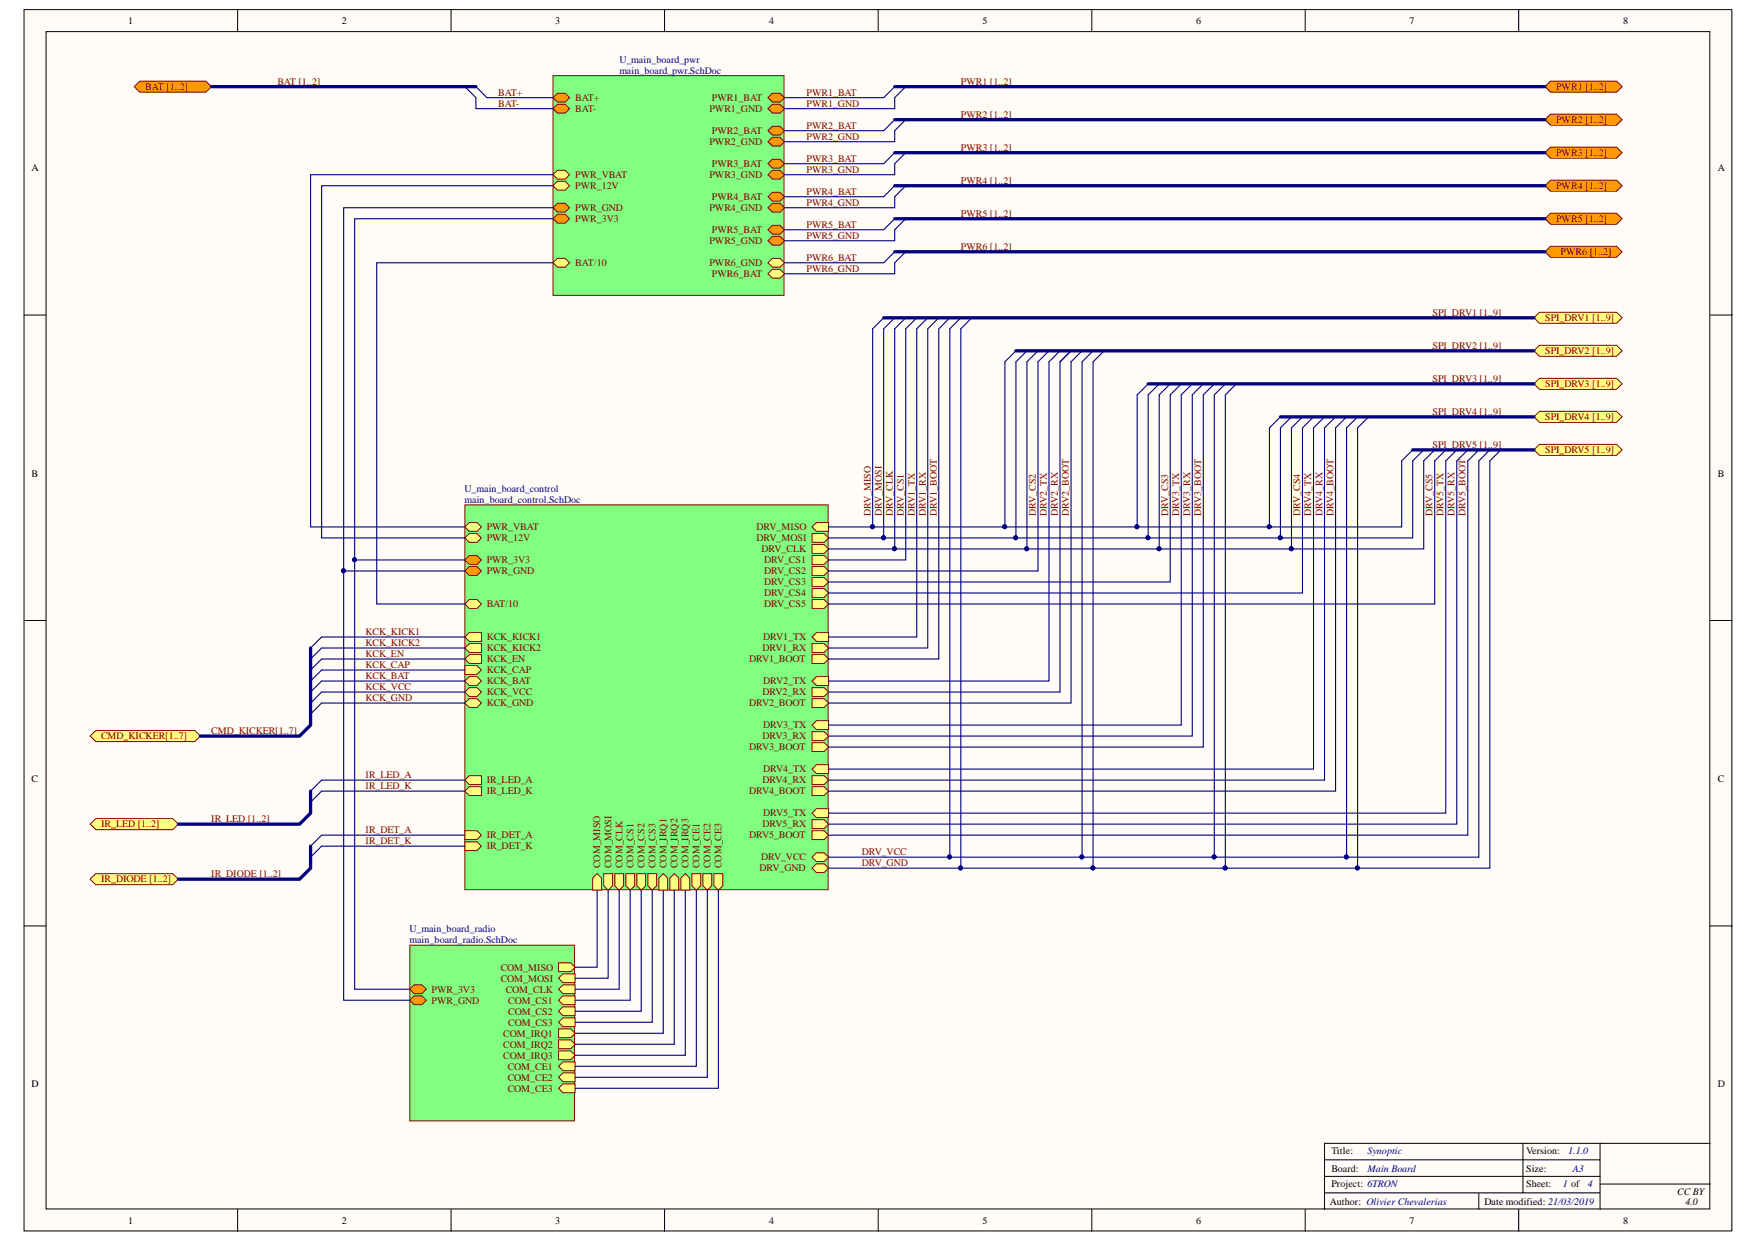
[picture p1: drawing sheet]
<svg xmlns="http://www.w3.org/2000/svg" width="297mm" height="210mm" viewBox="0 0 297 210" stroke-linecap="round" stroke-linejoin="round" font-family="sans-serif">
<defs><g id="words">
<g font-size="1.7">
<text x="21.7" y="4.1">1</text>
<text x="57.8" y="4.1">2</text>
<text x="93.8" y="4.1">3</text>
<text x="129.9" y="4.1">4</text>
<text x="166" y="4.1">5</text>
<text x="202.1" y="4.1">6</text>
<text x="238.1" y="4.1">7</text>
<text x="274.3" y="4.1">8</text>
<text x="5.3" y="28.9">A</text>
<text x="290.3" y="28.9">A</text>
<text x="5.3" y="80.6">B</text>
<text x="290.3" y="80.6">B</text>
<text x="5.3" y="132.2">C</text>
<text x="290.3" y="132.2">C</text>
<text x="5.3" y="183.8">D</text>
<text x="290.3" y="183.8">D</text>
<text x="224.9" y="195.1">Title:</text>
<text x="257.9" y="195.1">Version:</text>
<text x="224.7" y="203.6">Author: Olivier Chevalerias</text>
<text x="224.9" y="198.1">Board:</text>
<text x="224.9" y="200.7">Project: 6TRON</text>
<text x="250.8" y="203.6">Date modified: 21/03/2019</text>
<text x="257.9" y="198.1">Size:</text>
<text x="257.9" y="200.7">Sheet:</text>
<text x="283.4" y="201.9">CC BY</text>
<text x="284.8" y="203.6">4.0</text>
<text x="21.7" y="206.8">1</text>
<text x="57.8" y="206.8">2</text>
<text x="93.8" y="206.8">3</text>
<text x="129.9" y="206.8">4</text>
<text x="166" y="206.8">5</text>
<text x="202.1" y="206.8">6</text>
<text x="238.1" y="206.8">7</text>
<text x="274.3" y="206.8">8</text>
</g>
<g font-size="1.7" fill="#000080">
<text x="104.6" y="10.6">U_main_board_pwr</text>
<text x="104.6" y="12.4">main_board_pwr.SchDoc</text>
<text x="78.5" y="83.1">U_main_board_control</text>
<text x="78.5" y="85">main_board_control.SchDoc</text>
<text x="69.2" y="157.6">U_main_board_radio</text>
<text x="69.2" y="159.4">main_board_radio.SchDoc</text>
<text x="231" y="195.1">Synoptic</text>
<text x="265" y="195.1">1.1.0</text>
<text x="231" y="198.1">Main Board</text>
<text x="264" y="200.7">1 of</text>
<text x="265.7" y="198.1">A3</text>
<text x="268.3" y="200.7">4</text>
</g>
<g font-size="1.7" fill="#800000">
<text x="24.5" y="15.2">BAT [1..2]</text>
<text x="46.9" y="14.3">BAT [1..2]</text>
<text x="84.2" y="16.1">BAT+</text>
<text x="97.2" y="17.1">BAT+</text>
<text x="120.3" y="17.1">PWR1_BAT</text>
<text x="136.3" y="16.1">PWR1_BAT</text>
<text x="162.3" y="14.3">PWR1 [1..2]</text>
<text x="262.9" y="15.2">PWR1 [1..2]</text>
<text x="84.2" y="18">BAT-</text>
<text x="97.2" y="18.9">BAT-</text>
<text x="119.9" y="18.9">PWR1_GND</text>
<text x="120.3" y="22.7">PWR2_BAT</text>
<text x="136.3" y="18">PWR1_GND</text>
<text x="136.3" y="21.7">PWR2_BAT</text>
<text x="136.3" y="23.6">PWR2_GND</text>
<text x="162.3" y="19.9">PWR2 [1..2]</text>
<text x="262.9" y="20.8">PWR2 [1..2]</text>
<text x="119.9" y="24.5">PWR2_GND</text>
<text x="120.3" y="28.2">PWR3_BAT</text>
<text x="136.3" y="27.3">PWR3_BAT</text>
<text x="136.3" y="29.2">PWR3_GND</text>
<text x="162.3" y="25.4">PWR3 [1..2]</text>
<text x="262.9" y="26.4">PWR3 [1..2]</text>
<text x="97.2" y="35.7">PWR_GND</text>
<text x="97.2" y="32">PWR_12V</text>
<text x="97.2" y="30.1">PWR_VBAT</text>
<text x="119.9" y="30.1">PWR3_GND</text>
<text x="119.9" y="35.7">PWR4_GND</text>
<text x="120.3" y="33.8">PWR4_BAT</text>
<text x="136.3" y="32.9">PWR4_BAT</text>
<text x="136.3" y="34.7">PWR4_GND</text>
<text x="162.3" y="31">PWR4 [1..2]</text>
<text x="262.9" y="32">PWR4 [1..2]</text>
<text x="97.2" y="37.5">PWR_3V3</text>
<text x="119.9" y="41.3">PWR5_GND</text>
<text x="120.3" y="39.4">PWR5_BAT</text>
<text x="136.3" y="38.5">PWR5_BAT</text>
<text x="136.3" y="40.3">PWR5_GND</text>
<text x="162.3" y="36.6">PWR5 [1..2]</text>
<text x="262.9" y="37.5">PWR5 [1..2]</text>
<text x="97.2" y="45">BAT/10</text>
<text x="119.9" y="45">PWR6_GND</text>
<text x="120.3" y="46.8">PWR6_BAT</text>
<text x="136.3" y="44">PWR6_BAT</text>
<text x="136.3" y="45.9">PWR6_GND</text>
<text x="162.3" y="42.2">PWR6 [1..2]</text>
<text x="263.7" y="43.1">PWR6 [1..2]</text>
<text x="242" y="53.3">SPI_DRV1 [1..9]</text>
<text x="242" y="58.9">SPI_DRV2 [1..9]</text>
<text x="261.1" y="54.3">SPI_DRV1 [1..9]</text>
<text x="261.1" y="59.8">SPI_DRV2 [1..9]</text>
<text x="242" y="64.5">SPI_DRV3 [1..9]</text>
<text x="261.1" y="65.4">SPI_DRV3 [1..9]</text>
<text x="242" y="70.1">SPI_DRV4 [1..9]</text>
<text x="261.1" y="71">SPI_DRV4 [1..9]</text>
<text x="242" y="75.7">SPI_DRV5 [1..9]</text>
<text x="261.1" y="76.6">SPI_DRV5 [1..9]</text>
<text x="82.2" y="89.6">PWR_VBAT</text>
<text x="127.8" y="89.6">DRV_MISO</text>
<text x="147.1" y="87.2" transform="rotate(-90 147.1 87.2)">DRV_MISO</text>
<text x="149" y="87.2" transform="rotate(-90 149 87.2)">DRV_MOSI</text>
<text x="150.8" y="87.2" transform="rotate(-90 150.8 87.2)">DRV_CLK</text>
<text x="152.7" y="87.2" transform="rotate(-90 152.7 87.2)">DRV_CS1</text>
<text x="154.6" y="87.2" transform="rotate(-90 154.6 87.2)">DRV1_TX</text>
<text x="156.4" y="87.2" transform="rotate(-90 156.4 87.2)">DRV1_RX</text>
<text x="158.3" y="87.2" transform="rotate(-90 158.3 87.2)">DRV1_BOOT</text>
<text x="175" y="87.2" transform="rotate(-90 175 87.2)">DRV_CS2</text>
<text x="176.9" y="87.2" transform="rotate(-90 176.9 87.2)">DRV2_TX</text>
<text x="178.8" y="87.2" transform="rotate(-90 178.8 87.2)">DRV2_RX</text>
<text x="180.6" y="87.2" transform="rotate(-90 180.6 87.2)">DRV2_BOOT</text>
<text x="197.4" y="87.2" transform="rotate(-90 197.4 87.2)">DRV_CS3</text>
<text x="199.2" y="87.2" transform="rotate(-90 199.2 87.2)">DRV3_TX</text>
<text x="201.1" y="87.2" transform="rotate(-90 201.1 87.2)">DRV3_RX</text>
<text x="203" y="87.2" transform="rotate(-90 203 87.2)">DRV3_BOOT</text>
<text x="219.7" y="87.2" transform="rotate(-90 219.7 87.2)">DRV_CS4</text>
<text x="221.6" y="87.2" transform="rotate(-90 221.6 87.2)">DRV4_TX</text>
<text x="223.4" y="87.2" transform="rotate(-90 223.4 87.2)">DRV4_RX</text>
<text x="225.3" y="87.2" transform="rotate(-90 225.3 87.2)">DRV4_BOOT</text>
<text x="242" y="87.2" transform="rotate(-90 242 87.2)">DRV_CS5</text>
<text x="243.9" y="87.2" transform="rotate(-90 243.9 87.2)">DRV5_TX</text>
<text x="245.8" y="87.2" transform="rotate(-90 245.8 87.2)">DRV5_RX</text>
<text x="247.6" y="87.2" transform="rotate(-90 247.6 87.2)">DRV5_BOOT</text>
<text x="82.2" y="95.2">PWR_3V3</text>
<text x="82.2" y="91.5">PWR_12V</text>
<text x="127.8" y="91.5">DRV_MOSI</text>
<text x="128.7" y="93.3">DRV_CLK</text>
<text x="129.1" y="95.2">DRV_CS1</text>
<text x="82.2" y="97">PWR_GND</text>
<text x="129.1" y="97">DRV_CS2</text>
<text x="129.1" y="98.9">DRV_CS3</text>
<text x="129.1" y="100.8">DRV_CS4</text>
<text x="61.8" y="107.3">KCK_KICK1</text>
<text x="82.2" y="102.6">BAT/10</text>
<text x="129.1" y="102.6">DRV_CS5</text>
<text x="61.8" y="109.1">KCK_KICK2</text>
<text x="61.8" y="111">KCK_EN</text>
<text x="61.8" y="112.8">KCK_CAP</text>
<text x="82.2" y="113.8">KCK_CAP</text>
<text x="82.2" y="108.2">KCK_KICK1</text>
<text x="82.2" y="110.1">KCK_KICK2</text>
<text x="82.2" y="111.9">KCK_EN</text>
<text x="126.6" y="111.9">DRV1_BOOT</text>
<text x="128.8" y="110.1">DRV1_RX</text>
<text x="128.9" y="108.2">DRV1_TX</text>
<text x="61.8" y="114.7">KCK_BAT</text>
<text x="61.8" y="118.4">KCK_GND</text>
<text x="61.8" y="116.6">KCK_VCC</text>
<text x="82.2" y="115.6">KCK_BAT</text>
<text x="82.2" y="117.5">KCK_VCC</text>
<text x="82.2" y="119.4">KCK_GND</text>
<text x="126.6" y="119.4">DRV2_BOOT</text>
<text x="128.8" y="117.5">DRV2_RX</text>
<text x="128.9" y="115.6">DRV2_TX</text>
<text x="17.1" y="124.9">CMD_KICKER[1..7]</text>
<text x="35.7" y="124">CMD_KICKER[1..7]</text>
<text x="128.8" y="124.9">DRV3_RX</text>
<text x="128.9" y="123.1">DRV3_TX</text>
<text x="61.8" y="131.4">IR_LED_A</text>
<text x="126.6" y="126.8">DRV3_BOOT</text>
<text x="128.9" y="130.5">DRV4_TX</text>
<text x="61.8" y="133.3">IR_LED_K</text>
<text x="82.2" y="132.4">IR_LED_A</text>
<text x="82.2" y="134.2">IR_LED_K</text>
<text x="126.6" y="134.2">DRV4_BOOT</text>
<text x="128.8" y="132.4">DRV4_RX</text>
<text x="128.9" y="138">DRV5_TX</text>
<text x="17.1" y="139.8">IR_LED [1..2]</text>
<text x="35.7" y="138.9">IR_LED [1..2]</text>
<text x="61.8" y="140.7">IR_DET_A</text>
<text x="61.8" y="142.6">IR_DET_K</text>
<text x="82.2" y="141.7">IR_DET_A</text>
<text x="82.2" y="143.5">IR_DET_K</text>
<text x="126.6" y="141.7">DRV5_BOOT</text>
<text x="128.8" y="139.8">DRV5_RX</text>
<text x="17.1" y="149.1">IR_DIODE [1..2]</text>
<text x="35.7" y="148.2">IR_DIODE [1..2]</text>
<text x="101.4" y="146.7" transform="rotate(-90 101.4 146.7)">COM_MISO</text>
<text x="103.3" y="146.7" transform="rotate(-90 103.3 146.7)">COM_MOSI</text>
<text x="105.2" y="146.7" transform="rotate(-90 105.2 146.7)">COM_CLK</text>
<text x="107" y="146.7" transform="rotate(-90 107 146.7)">COM_CS1</text>
<text x="108.9" y="146.7" transform="rotate(-90 108.9 146.7)">COM_CS2</text>
<text x="110.7" y="146.7" transform="rotate(-90 110.7 146.7)">COM_CS3</text>
<text x="112.6" y="146.7" transform="rotate(-90 112.6 146.7)">COM_IRQ1</text>
<text x="114.5" y="146.7" transform="rotate(-90 114.5 146.7)">COM_IRQ2</text>
<text x="116.3" y="146.7" transform="rotate(-90 116.3 146.7)">COM_IRQ3</text>
<text x="118.2" y="146.7" transform="rotate(-90 118.2 146.7)">COM_CE1</text>
<text x="120" y="146.7" transform="rotate(-90 120 146.7)">COM_CE2</text>
<text x="121.9" y="146.7" transform="rotate(-90 121.9 146.7)">COM_CE3</text>
<text x="128.3" y="147.3">DRV_GND</text>
<text x="128.6" y="145.4">DRV_VCC</text>
<text x="145.6" y="144.5">DRV_VCC</text>
<text x="145.6" y="146.3">DRV_GND</text>
<text x="72.9" y="167.8">PWR_3V3</text>
<text x="84.6" y="165.9">COM_MOSI</text>
<text x="84.6" y="164.1">COM_MISO</text>
<text x="85.4" y="167.8">COM_CLK</text>
<text x="72.9" y="169.7">PWR_GND</text>
<text x="85.9" y="169.7">COM_CS1</text>
<text x="85.9" y="171.5">COM_CS2</text>
<text x="85.9" y="173.4">COM_CS3</text>
<text x="85" y="178.9">COM_IRQ3</text>
<text x="85" y="177.1">COM_IRQ2</text>
<text x="85" y="175.2">COM_IRQ1</text>
<text x="85.8" y="182.7">COM_CE2</text>
<text x="85.8" y="180.8">COM_CE1</text>
<text x="85.8" y="184.5">COM_CE3</text>
</g>
</g></defs>
<g fill="#fffcf8" stroke="#000" stroke-width=".17">
<path d="M4.1 1.6h288.5v206.4h-288.5z"/>
<path d="M7.8 5.3h281.1v199h-281.1z"/>
</g>
<g fill="none" stroke="#000" stroke-width=".17">
<path d="M40.1 1.6v3.7M76.2 1.6v3.7M112.3 1.6v3.7M148.4 1.6v3.7M184.5 1.6v3.7M220.5 1.6v3.7M256.6 1.6v3.7M4.1 53.2h3.7M289 53.2h3.7M4.1 104.9h3.7M289 104.9h3.7M4.1 156.5h3.7"/>
<path d="M289 156.5h3.7M223.8 198.8h46.6M223.8 196h46.6M257.3 193.2v8.4M270.4 193.2h-46.6v11.2M289 193.2h-18.6v11.2M40.1 204.4v3.7M76.2 204.4v3.7M112.3 204.4v3.7M148.4 204.4v3.7M184.5 204.4v3.7M220.5 204.4v3.7"/>
<path d="M223.8 201.6h46.6M249.9 201.6v2.8M256.6 204.4v3.7M270.4 200.1h18.6"/>
</g>
<g fill="#f90" stroke="#800000" stroke-width=".17">
<path d="M22.7 14.6l.9-.9h11.2l.9 .9-.9 1h-11.2z" fill-rule="evenodd"/>
<path d="M261 14.6l1-.9h11.1l1 .9-1 1h-11.1z" fill-rule="evenodd"/>
</g>
<path d="M151.2 14.6l-1.9 1.9M153 14.6l-1.8 1.9" fill="none" stroke="#000080" stroke-width=".19"/>
<path d="M259.2 53.7l.9-.9h13l1 .9-1 .9h-13z" fill-rule="evenodd" fill="#ffff80" stroke="#800000" stroke-width=".17"/>
<path d="M93.4 12.8h39.1v37.1h-39.1z" fill="#80ff80" stroke="#800000" stroke-width=".17"/>
<path d="M129.8 22.1l.7-.8h1.3l.8 .8-.8 .7h-1.3z" fill-rule="evenodd" fill="#f90"/>
<path d="M129.8 22.1l.7-.8h1.3l.8 .8-.8 .7h-1.3z" fill="none" stroke="#800000" stroke-width=".17"/>
<path d="M129.8 23.9l.7-.7h1.3l.8 .7-.8 .8h-1.3z" fill-rule="evenodd" fill="#f90"/>
<path d="M129.8 23.9l.7-.7h1.3l.8 .7-.8 .8h-1.3z" fill="none" stroke="#800000" stroke-width=".17"/>
<path d="M129.8 27.7l.7-.8h1.3l.8 .8-.8 .7h-1.3z" fill-rule="evenodd" fill="#f90"/>
<path d="M129.8 27.7l.7-.8h1.3l.8 .8-.8 .7h-1.3z" fill="none" stroke="#800000" stroke-width=".17"/>
<path d="M129.8 29.5l.7-.7h1.3l.8 .7-.8 .8h-1.3z" fill-rule="evenodd" fill="#f90"/>
<path d="M129.8 29.5l.7-.7h1.3l.8 .7-.8 .8h-1.3z" fill="none" stroke="#800000" stroke-width=".17"/>
<path d="M129.8 33.2l.7-.7h1.3l.8 .7-.8 .8h-1.3z" fill-rule="evenodd" fill="#f90"/>
<path d="M129.8 33.2l.7-.7h1.3l.8 .7-.8 .8h-1.3z" fill="none" stroke="#800000" stroke-width=".17"/>
<path d="M129.8 35.1l.7-.7h1.3l.8 .7-.8 .8h-1.3z" fill-rule="evenodd" fill="#f90"/>
<path d="M129.8 35.1l.7-.7h1.3l.8 .7-.8 .8h-1.3z" fill="none" stroke="#800000" stroke-width=".17"/>
<path d="M129.8 16.5l.7-.7h1.3l.8 .7-.8 .8h-1.3z" fill-rule="evenodd" fill="#f90"/>
<path d="M129.8 16.5l.7-.7h1.3l.8 .7-.8 .8h-1.3z" fill="none" stroke="#800000" stroke-width=".17"/>
<path d="M129.8 18.4l.7-.8h1.3l.8 .8-.8 .7h-1.3z" fill-rule="evenodd" fill="#f90"/>
<path d="M129.8 18.4l.7-.8h1.3l.8 .8-.8 .7h-1.3z" fill="none" stroke="#800000" stroke-width=".17"/>
<path d="M93.4 16.5l.8-.7h1.3l.7 .7-.7 .8h-1.3z" fill-rule="evenodd" fill="#f90"/>
<path d="M93.4 16.5l.8-.7h1.3l.7 .7-.7 .8h-1.3z" fill="none" stroke="#800000" stroke-width=".17"/>
<path d="M93.4 18.4l.8-.8h1.3l.7 .8-.7 .7h-1.3z" fill-rule="evenodd" fill="#f90"/>
<path d="M93.4 18.4l.8-.8h1.3l.7 .8-.7 .7h-1.3z" fill="none" stroke="#800000" stroke-width=".17"/>
<path d="M129.8 38.8l.7-.7h1.3l.8 .7-.8 .8h-1.3z" fill-rule="evenodd" fill="#f90"/>
<path d="M129.8 38.8l.7-.7h1.3l.8 .7-.8 .8h-1.3z" fill="none" stroke="#800000" stroke-width=".17"/>
<path d="M129.8 40.7l.7-.8h1.3l.8 .8-.8 .7h-1.3z" fill-rule="evenodd" fill="#f90"/>
<path d="M129.8 40.7l.7-.8h1.3l.8 .8-.8 .7h-1.3z" fill="none" stroke="#800000" stroke-width=".17"/>
<path d="M93.4 35.1l.8-.7h1.3l.7 .7-.7 .8h-1.3z" fill-rule="evenodd" fill="#f90"/>
<path d="M93.4 35.1l.8-.7h1.3l.7 .7-.7 .8h-1.3z" fill="none" stroke="#800000" stroke-width=".17"/>
<path d="M93.4 37l.8-.8h1.3l.7 .8-.7 .7h-1.3z" fill-rule="evenodd" fill="#f90"/>
<path d="M93.4 37l.8-.8h1.3l.7 .8-.7 .7h-1.3z" fill="none" stroke="#800000" stroke-width=".17"/>
<path d="M129.8 46.3l.7-.8h1.3l.8 .8-.8 .7h-1.3z" fill-rule="evenodd" fill="#ffff80"/>
<path d="M129.8 46.3l.7-.8h1.3l.8 .8-.8 .7h-1.3z" fill="none" stroke="#800000" stroke-width=".17"/>
<path d="M129.8 44.4l.7-.7h1.3l.8 .7-.8 .8h-1.3z" fill-rule="evenodd" fill="#ffff80"/>
<path d="M129.8 44.4l.7-.7h1.3l.8 .7-.8 .8h-1.3z" fill="none" stroke="#800000" stroke-width=".17"/>
<path d="M93.4 31.4l.8-.8h1.3l.7 .8-.7 .7h-1.3z" fill-rule="evenodd" fill="#ffff80"/>
<path d="M93.4 31.4l.8-.8h1.3l.7 .8-.7 .7h-1.3z" fill="none" stroke="#800000" stroke-width=".17"/>
<path d="M93.4 29.5l.8-.7h1.3l.7 .7-.7 .8h-1.3z" fill-rule="evenodd" fill="#ffff80"/>
<path d="M93.4 29.5l.8-.7h1.3l.7 .7-.7 .8h-1.3z" fill="none" stroke="#800000" stroke-width=".17"/>
<path d="M93.4 44.4l.8-.7h1.3l.7 .7-.7 .8h-1.3z" fill-rule="evenodd" fill="#ffff80"/>
<path d="M93.4 44.4l.8-.7h1.3l.7 .7-.7 .8h-1.3z" fill="none" stroke="#800000" stroke-width=".17"/>
<path d="M261 20.2l1-.9h11.1l1 .9-1 1h-11.1z" fill-rule="evenodd" fill="#f90" stroke="#800000" stroke-width=".17"/>
<path d="M151.2 20.2l-1.9 1.9M153 20.2l-1.8 1.9" fill="none" stroke="#000080" stroke-width=".19"/>
<path d="M261 25.8l1-.9h11.1l1 .9-1 .9h-11.1z" fill-rule="evenodd" fill="#f90" stroke="#800000" stroke-width=".17"/>
<path d="M151.2 25.8l-1.9 1.9M153 25.8l-1.8 1.9" fill="none" stroke="#000080" stroke-width=".19"/>
<path d="M261 31.4l1-.9h11.1l1 .9-1 .9h-11.1z" fill-rule="evenodd" fill="#f90" stroke="#800000" stroke-width=".17"/>
<path d="M151.2 31.4l-1.9 1.8M153 31.4l-1.8 1.8" fill="none" stroke="#000080" stroke-width=".19"/>
<path d="M261 37l1-1h11.1l1 1-1 .9h-11.1z" fill-rule="evenodd" fill="#f90" stroke="#800000" stroke-width=".17"/>
<path d="M78.5 14.6l1.9 1.9M80.4 14.6l1.9 1.9M151.2 37l-1.9 1.8M153 37l-1.8 1.8" fill="none" stroke="#000080" stroke-width=".19"/>
<path d="M78.5 85.3h61.4v65.1h-61.4z" fill="#80ff80" stroke="#800000" stroke-width=".17"/>
<path d="M137.2 90.2h2.1l.7 .7-.7 .8h-2.1z" fill-rule="evenodd" fill="#ffff80"/>
<path d="M137.2 90.2h2.1l.7 .7-.7 .8h-2.1z" fill="none" stroke="#800000" stroke-width=".17"/>
<path d="M137.2 89.1l.8-.8h2v1.5h-2z" fill-rule="evenodd" fill="#ffff80"/>
<path d="M137.2 89.1l.8-.8h2v1.5h-2z" fill="none" stroke="#800000" stroke-width=".17"/>
<path d="M137.2 92h2.1l.7 .8-.7 .7h-2.1z" fill-rule="evenodd" fill="#ffff80"/>
<path d="M137.2 92h2.1l.7 .8-.7 .7h-2.1z" fill="none" stroke="#800000" stroke-width=".17"/>
<path d="M137.2 93.9h2.1l.7 .7-.7 .8h-2.1z" fill-rule="evenodd" fill="#ffff80"/>
<path d="M137.2 93.9h2.1l.7 .7-.7 .8h-2.1z" fill="none" stroke="#800000" stroke-width=".17"/>
<path d="M78.5 96.5l.8-.7h1.3l.7 .7-.7 .7h-1.3z" fill-rule="evenodd" fill="#f90"/>
<path d="M78.5 96.5l.8-.7h1.3l.7 .7-.7 .7h-1.3z" fill="none" stroke="#800000" stroke-width=".17"/>
<path d="M78.5 94.6l.8-.7h1.3l.7 .7-.7 .8h-1.3z" fill-rule="evenodd" fill="#f90"/>
<path d="M78.5 94.6l.8-.7h1.3l.7 .7-.7 .8h-1.3z" fill="none" stroke="#800000" stroke-width=".17"/>
<path d="M78.5 131.8l.8-.7h2v1.5h-2z" fill-rule="evenodd" fill="#ffff80"/>
<path d="M78.5 131.8l.8-.7h2v1.5h-2z" fill="none" stroke="#800000" stroke-width=".17"/>
<path d="M78.5 133.7l.8-.7h2v1.4h-2z" fill-rule="evenodd" fill="#ffff80"/>
<path d="M78.5 133.7l.8-.7h2v1.4h-2z" fill="none" stroke="#800000" stroke-width=".17"/>
<path d="M78.5 140.4h2.1l.7 .7-.7 .8h-2.1z" fill-rule="evenodd" fill="#ffff80"/>
<path d="M78.5 140.4h2.1l.7 .7-.7 .8h-2.1z" fill="none" stroke="#800000" stroke-width=".17"/>
<path d="M78.5 142.3h2.1l.7 .7-.7 .7h-2.1z" fill-rule="evenodd" fill="#ffff80"/>
<path d="M78.5 142.3h2.1l.7 .7-.7 .7h-2.1z" fill="none" stroke="#800000" stroke-width=".17"/>
<path d="M78.5 112.5h2.1l.7 .7-.7 .8h-2.1z" fill-rule="evenodd" fill="#ffff80"/>
<path d="M78.5 112.5h2.1l.7 .7-.7 .8h-2.1z" fill="none" stroke="#800000" stroke-width=".17"/>
<path d="M78.5 107.7l.8-.8h2v1.5h-2z" fill-rule="evenodd" fill="#ffff80"/>
<path d="M78.5 107.7l.8-.8h2v1.5h-2z" fill="none" stroke="#800000" stroke-width=".17"/>
<path d="M78.5 109.5l.8-.7h2v1.5h-2z" fill-rule="evenodd" fill="#ffff80"/>
<path d="M78.5 109.5l.8-.7h2v1.5h-2z" fill="none" stroke="#800000" stroke-width=".17"/>
<path d="M78.5 111.4l.8-.8h2v1.5h-2z" fill-rule="evenodd" fill="#ffff80"/>
<path d="M78.5 111.4l.8-.8h2v1.5h-2z" fill="none" stroke="#800000" stroke-width=".17"/>
<path d="M137.2 108.8h2.1l.7 .7-.7 .8h-2.1z" fill-rule="evenodd" fill="#ffff80"/>
<path d="M137.2 108.8h2.1l.7 .7-.7 .8h-2.1z" fill="none" stroke="#800000" stroke-width=".17"/>
<path d="M137.2 107.7l.8-.8h2v1.5h-2z" fill-rule="evenodd" fill="#ffff80"/>
<path d="M137.2 107.7l.8-.8h2v1.5h-2z" fill="none" stroke="#800000" stroke-width=".17"/>
<path d="M137.2 110.6h2.1l.7 .8-.7 .7h-2.1z" fill-rule="evenodd" fill="#ffff80"/>
<path d="M137.2 110.6h2.1l.7 .8-.7 .7h-2.1z" fill="none" stroke="#800000" stroke-width=".17"/>
<path d="M137.2 116.2h2.1l.7 .8-.7 .7h-2.1z" fill-rule="evenodd" fill="#ffff80"/>
<path d="M137.2 116.2h2.1l.7 .8-.7 .7h-2.1z" fill="none" stroke="#800000" stroke-width=".17"/>
<path d="M137.2 115.1l.8-.7h2v1.4h-2z" fill-rule="evenodd" fill="#ffff80"/>
<path d="M137.2 115.1l.8-.7h2v1.4h-2z" fill="none" stroke="#800000" stroke-width=".17"/>
<path d="M137.2 118.1h2.1l.7 .7-.7 .8h-2.1z" fill-rule="evenodd" fill="#ffff80"/>
<path d="M137.2 118.1h2.1l.7 .7-.7 .8h-2.1z" fill="none" stroke="#800000" stroke-width=".17"/>
<path d="M137.2 123.7h2.1l.7 .7-.7 .7h-2.1z" fill-rule="evenodd" fill="#ffff80"/>
<path d="M137.2 123.7h2.1l.7 .7-.7 .7h-2.1z" fill="none" stroke="#800000" stroke-width=".17"/>
<path d="M137.2 122.5l.8-.7h2v1.5h-2z" fill-rule="evenodd" fill="#ffff80"/>
<path d="M137.2 122.5l.8-.7h2v1.5h-2z" fill="none" stroke="#800000" stroke-width=".17"/>
<path d="M137.2 125.5h2.1l.7 .8-.7 .7h-2.1z" fill-rule="evenodd" fill="#ffff80"/>
<path d="M137.2 125.5h2.1l.7 .8-.7 .7h-2.1z" fill="none" stroke="#800000" stroke-width=".17"/>
<path d="M137.2 131.1h2.1l.7 .7-.7 .8h-2.1z" fill-rule="evenodd" fill="#ffff80"/>
<path d="M137.2 131.1h2.1l.7 .7-.7 .8h-2.1z" fill="none" stroke="#800000" stroke-width=".17"/>
<path d="M137.2 130l.8-.8h2v1.5h-2z" fill-rule="evenodd" fill="#ffff80"/>
<path d="M137.2 130l.8-.8h2v1.5h-2z" fill="none" stroke="#800000" stroke-width=".17"/>
<path d="M137.2 133h2.1l.7 .7-.7 .7h-2.1z" fill-rule="evenodd" fill="#ffff80"/>
<path d="M137.2 133h2.1l.7 .7-.7 .7h-2.1z" fill="none" stroke="#800000" stroke-width=".17"/>
<path d="M137.2 138.5h2.1l.7 .8-.7 .7h-2.1z" fill-rule="evenodd" fill="#ffff80"/>
<path d="M137.2 138.5h2.1l.7 .8-.7 .7h-2.1z" fill="none" stroke="#800000" stroke-width=".17"/>
<path d="M137.2 137.4l.8-.7h2v1.5h-2z" fill-rule="evenodd" fill="#ffff80"/>
<path d="M137.2 137.4l.8-.7h2v1.5h-2z" fill="none" stroke="#800000" stroke-width=".17"/>
<path d="M137.2 140.4h2.1l.7 .7-.7 .8h-2.1z" fill-rule="evenodd" fill="#ffff80"/>
<path d="M137.2 140.4h2.1l.7 .7-.7 .8h-2.1z" fill="none" stroke="#800000" stroke-width=".17"/>
<path d="M100.1 148.4l.8-.7 .7 .7v2h-1.5z" fill-rule="evenodd" fill="#ffff80"/>
<path d="M100.1 148.4l.8-.7 .7 .7v2h-1.5z" fill="none" stroke="#800000" stroke-width=".17"/>
<path d="M137.2 95.8h2.1l.7 .7-.7 .7h-2.1z" fill-rule="evenodd" fill="#ffff80"/>
<path d="M137.2 95.8h2.1l.7 .7-.7 .7h-2.1z" fill="none" stroke="#800000" stroke-width=".17"/>
<path d="M137.2 97.6h2.1l.7 .8-.7 .7h-2.1z" fill-rule="evenodd" fill="#ffff80"/>
<path d="M137.2 97.6h2.1l.7 .8-.7 .7h-2.1z" fill="none" stroke="#800000" stroke-width=".17"/>
<path d="M137.2 99.5h2.1l.7 .7-.7 .8h-2.1z" fill-rule="evenodd" fill="#ffff80"/>
<path d="M137.2 99.5h2.1l.7 .7-.7 .8h-2.1z" fill="none" stroke="#800000" stroke-width=".17"/>
<path d="M137.2 101.3h2.1l.7 .8-.7 .7h-2.1z" fill-rule="evenodd" fill="#ffff80"/>
<path d="M137.2 101.3h2.1l.7 .8-.7 .7h-2.1z" fill="none" stroke="#800000" stroke-width=".17"/>
<path d="M102 147.7h1.5v2l-.7 .7-.8-.7z" fill-rule="evenodd" fill="#ffff80"/>
<path d="M102 147.7h1.5v2l-.7 .7-.8-.7z" fill="none" stroke="#800000" stroke-width=".17"/>
<path d="M103.9 147.7h1.5v2l-.8 .7-.7-.7z" fill-rule="evenodd" fill="#ffff80"/>
<path d="M103.9 147.7h1.5v2l-.8 .7-.7-.7z" fill="none" stroke="#800000" stroke-width=".17"/>
<path d="M105.7 147.7h1.5v2l-.7 .7-.8-.7z" fill-rule="evenodd" fill="#ffff80"/>
<path d="M105.7 147.7h1.5v2l-.7 .7-.8-.7z" fill="none" stroke="#800000" stroke-width=".17"/>
<path d="M107.6 147.7h1.5v2l-.8 .7-.7-.7z" fill-rule="evenodd" fill="#ffff80"/>
<path d="M107.6 147.7h1.5v2l-.8 .7-.7-.7z" fill="none" stroke="#800000" stroke-width=".17"/>
<path d="M109.5 147.7h1.4v2l-.7 .7-.7-.7z" fill-rule="evenodd" fill="#ffff80"/>
<path d="M109.5 147.7h1.4v2l-.7 .7-.7-.7z" fill="none" stroke="#800000" stroke-width=".17"/>
<path d="M120.6 147.7h1.5v2l-.7 .7-.8-.7z" fill-rule="evenodd" fill="#ffff80"/>
<path d="M120.6 147.7h1.5v2l-.7 .7-.8-.7z" fill="none" stroke="#800000" stroke-width=".17"/>
<path d="M118.8 147.7h1.5v2l-.8 .7-.7-.7z" fill-rule="evenodd" fill="#ffff80"/>
<path d="M118.8 147.7h1.5v2l-.8 .7-.7-.7z" fill="none" stroke="#800000" stroke-width=".17"/>
<path d="M113.2 148.4l.7-.7 .8 .7v2h-1.5z" fill-rule="evenodd" fill="#ffff80"/>
<path d="M113.2 148.4l.7-.7 .8 .7v2h-1.5z" fill="none" stroke="#800000" stroke-width=".17"/>
<path d="M111.3 148.4l.8-.7 .7 .7v2h-1.5z" fill-rule="evenodd" fill="#ffff80"/>
<path d="M111.3 148.4l.8-.7 .7 .7v2h-1.5z" fill="none" stroke="#800000" stroke-width=".17"/>
<path d="M115 148.4l.8-.7 .7 .7v2h-1.5z" fill-rule="evenodd" fill="#ffff80"/>
<path d="M115 148.4l.8-.7 .7 .7v2h-1.5z" fill="none" stroke="#800000" stroke-width=".17"/>
<path d="M116.9 147.7h1.5v2l-.7 .7-.8-.7z" fill-rule="evenodd" fill="#ffff80"/>
<path d="M116.9 147.7h1.5v2l-.7 .7-.8-.7z" fill="none" stroke="#800000" stroke-width=".17"/>
<path d="M78.5 89.1l.8-.8h1.3l.7 .8-.7 .7h-1.3z" fill-rule="evenodd" fill="#ffff80"/>
<path d="M78.5 89.1l.8-.8h1.3l.7 .8-.7 .7h-1.3z" fill="none" stroke="#800000" stroke-width=".17"/>
<path d="M78.5 90.9l.8-.7h1.3l.7 .7-.7 .8h-1.3z" fill-rule="evenodd" fill="#ffff80"/>
<path d="M78.5 90.9l.8-.7h1.3l.7 .7-.7 .8h-1.3z" fill="none" stroke="#800000" stroke-width=".17"/>
<path d="M78.5 115.1l.8-.7h1.3l.7 .7-.7 .7h-1.3z" fill-rule="evenodd" fill="#ffff80"/>
<path d="M78.5 115.1l.8-.7h1.3l.7 .7-.7 .7h-1.3z" fill="none" stroke="#800000" stroke-width=".17"/>
<path d="M78.5 117l.8-.8h1.3l.7 .8-.7 .7h-1.3z" fill-rule="evenodd" fill="#ffff80"/>
<path d="M78.5 117l.8-.8h1.3l.7 .8-.7 .7h-1.3z" fill="none" stroke="#800000" stroke-width=".17"/>
<path d="M78.5 118.8l.8-.7h1.3l.7 .7-.7 .8h-1.3z" fill-rule="evenodd" fill="#ffff80"/>
<path d="M78.5 118.8l.8-.7h1.3l.7 .7-.7 .8h-1.3z" fill="none" stroke="#800000" stroke-width=".17"/>
<path d="M137.2 144.9l.8-.8h1.3l.7 .8-.7 .7h-1.3z" fill-rule="evenodd" fill="#ffff80"/>
<path d="M137.2 144.9l.8-.8h1.3l.7 .8-.7 .7h-1.3z" fill="none" stroke="#800000" stroke-width=".17"/>
<path d="M137.2 146.7l.8-.7h1.3l.7 .7-.7 .8h-1.3z" fill-rule="evenodd" fill="#ffff80"/>
<path d="M137.2 146.7l.8-.7h1.3l.7 .7-.7 .8h-1.3z" fill="none" stroke="#800000" stroke-width=".17"/>
<path d="M78.5 102.1l.8-.8h1.3l.7 .8-.7 .7h-1.3z" fill-rule="evenodd" fill="#ffff80"/>
<path d="M78.5 102.1l.8-.8h1.3l.7 .8-.7 .7h-1.3z" fill="none" stroke="#800000" stroke-width=".17"/>
<g fill="#ffff80" stroke="#800000" stroke-width=".17">
<path d="M259.2 59.3l.9-.9h13l1 .9-1 .9h-13z" fill-rule="evenodd"/>
<path d="M259.2 64.9l.9-1h13l1 1-1 .9h-13z" fill-rule="evenodd"/>
<path d="M259.2 70.5l.9-1h13l1 1-1 .9h-13z" fill-rule="evenodd"/>
<path d="M259.2 76l.9-.9h13l1 .9-1 1h-13z" fill-rule="evenodd"/>
</g>
<g fill="none" stroke="#000080" stroke-width=".19">
<path d="M149.3 53.7l-1.9 1.9M151.2 53.7l-1.9 1.9M153 53.7l-1.8 1.9M154.9 53.7l-1.9 1.9M156.8 53.7l-1.9 1.9M158.6 53.7l-1.8 1.9M160.5 53.7l-1.9 1.9M171.7 59.3l-1.9 1.9M175.4 59.3l-1.9 1.9M177.2 59.3l-1.8 1.9M179.1 59.3l-1.9 1.9M181 59.3l-1.9 1.9"/>
<path d="M182.8 59.3l-1.8 1.9M194 64.9l-1.9 1.8M195.9 64.9l-1.9 1.8M197.7 64.9l-1.8 1.8M199.6 64.9l-1.9 1.8M201.5 64.9l-1.9 1.8M203.3 64.9l-1.8 1.8M205.2 64.9l-1.9 1.8M216.3 70.5l-1.8 1.8M218.2 70.5l-1.9 1.8M220.1 70.5l-1.9 1.8M221.9 70.5l-1.8 1.8"/>
<path d="M223.8 70.5l-1.9 1.8M225.7 70.5l-1.9 1.8M227.5 70.5l-1.8 1.8M238.7 76l-1.9 1.9M240.6 76l-1.9 1.9M242.4 76l-1.8 1.9M244.3 76l-1.9 1.9M246.1 76l-1.8 1.9M248 76l-1.9 1.9M249.9 76l-1.9 1.9M54.3 107.7l-1.8 1.8M54.3 109.5l-1.8 1.9"/>
<path d="M54.3 111.4l-1.8 1.8M54.3 113.2l-1.8 1.9"/>
</g>
<g fill="#ffff80" stroke="#800000" stroke-width=".17">
<path d="M15.2 139.3l1-.9h13l.9 .9-.9 .9h-13z" fill-rule="evenodd"/>
<path d="M15.2 148.6l1-.9h13l.9 .9-.9 .9h-13z" fill-rule="evenodd"/>
</g>
<path d="M54.3 131.8l-1.8 1.9M54.3 141.1l-1.8 1.9M54.3 143l-1.8 1.9" fill="none" stroke="#000080" stroke-width=".19"/>
<path d="M69.2 159.7h27.9v29.7h-27.9z" fill="#80ff80" stroke="#800000" stroke-width=".17"/>
<path d="M94.4 165.3l.7-.7h2.1v1.5h-2.1z" fill-rule="evenodd" fill="#ffff80"/>
<path d="M94.4 165.3l.7-.7h2.1v1.5h-2.1z" fill="none" stroke="#800000" stroke-width=".17"/>
<path d="M94.4 162.7h2l.8 .8-.8 .7h-2z" fill-rule="evenodd" fill="#ffff80"/>
<path d="M94.4 162.7h2l.8 .8-.8 .7h-2z" fill="none" stroke="#800000" stroke-width=".17"/>
<path d="M94.4 167.2l.7-.8h2.1v1.5h-2.1z" fill-rule="evenodd" fill="#ffff80"/>
<path d="M94.4 167.2l.7-.8h2.1v1.5h-2.1z" fill="none" stroke="#800000" stroke-width=".17"/>
<path d="M94.4 169l.7-.7h2.1v1.5h-2.1z" fill-rule="evenodd" fill="#ffff80"/>
<path d="M94.4 169l.7-.7h2.1v1.5h-2.1z" fill="none" stroke="#800000" stroke-width=".17"/>
<path d="M94.4 170.9l.7-.7h2.1v1.5h-2.1z" fill-rule="evenodd" fill="#ffff80"/>
<path d="M94.4 170.9l.7-.7h2.1v1.5h-2.1z" fill="none" stroke="#800000" stroke-width=".17"/>
<path d="M94.4 172.8l.7-.8h2.1v1.5h-2.1z" fill-rule="evenodd" fill="#ffff80"/>
<path d="M94.4 172.8l.7-.8h2.1v1.5h-2.1z" fill="none" stroke="#800000" stroke-width=".17"/>
<path d="M69.2 169l.8-.7h1.3l.7 .7-.7 .8h-1.3z" fill-rule="evenodd" fill="#f90"/>
<path d="M69.2 169l.8-.7h1.3l.7 .7-.7 .8h-1.3z" fill="none" stroke="#800000" stroke-width=".17"/>
<path d="M69.2 167.2l.8-.8h1.3l.7 .8-.7 .7h-1.3z" fill-rule="evenodd" fill="#f90"/>
<path d="M69.2 167.2l.8-.8h1.3l.7 .8-.7 .7h-1.3z" fill="none" stroke="#800000" stroke-width=".17"/>
<path d="M94.4 177.6h2l.8 .7-.8 .8h-2z" fill-rule="evenodd" fill="#ffff80"/>
<path d="M94.4 177.6h2l.8 .7-.8 .8h-2z" fill="none" stroke="#800000" stroke-width=".17"/>
<path d="M94.4 175.7h2l.8 .8-.8 .7h-2z" fill-rule="evenodd" fill="#ffff80"/>
<path d="M94.4 175.7h2l.8 .8-.8 .7h-2z" fill="none" stroke="#800000" stroke-width=".17"/>
<path d="M94.4 182.1l.7-.8h2.1v1.5h-2.1z" fill-rule="evenodd" fill="#ffff80"/>
<path d="M94.4 182.1l.7-.8h2.1v1.5h-2.1z" fill="none" stroke="#800000" stroke-width=".17"/>
<path d="M94.4 180.2l.7-.7h2.1v1.5h-2.1z" fill-rule="evenodd" fill="#ffff80"/>
<path d="M94.4 180.2l.7-.7h2.1v1.5h-2.1z" fill="none" stroke="#800000" stroke-width=".17"/>
<path d="M94.4 183.9l.7-.7h2.1v1.5h-2.1z" fill-rule="evenodd" fill="#ffff80"/>
<path d="M94.4 183.9l.7-.7h2.1v1.5h-2.1z" fill="none" stroke="#800000" stroke-width=".17"/>
<path d="M94.4 173.9h2l.8 .7-.8 .8h-2z" fill-rule="evenodd" fill="#ffff80"/>
<path d="M94.4 173.9h2l.8 .7-.8 .8h-2z" fill="none" stroke="#800000" stroke-width=".17"/>
<path d="M261 42.5l1-.9h11.1l1 .9-1 1h-11.1z" fill-rule="evenodd" fill="#f90" stroke="#800000" stroke-width=".17"/>
<g fill="none" stroke="#000080" stroke-width=".19">
<path d="M151.2 42.5l-1.9 1.9M153 42.5l-1.8 1.9M162.3 53.7l-1.8 1.9M164.2 53.7l-1.9 1.9M173.5 59.3l-1.8 1.9M184.7 59.3l-1.9 1.9M186.6 59.3l-1.9 1.9M207 64.9l-1.8 1.8M208.9 64.9l-1.9 1.8M229.4 70.5l-1.9 1.8M231.2 70.5l-1.8 1.8M251.7 76l-1.8 1.9"/>
<path d="M253.6 76l-1.9 1.9M54.3 115.1l-1.8 1.9M54.3 117l-1.8 1.8M54.3 118.8l-1.8 1.9M54.3 133.7l-1.8 1.9"/>
</g>
<path d="M15.2 124.4l1-.9h16.7l1 .9-1 .9h-16.7z" fill-rule="evenodd" fill="#ffff80" stroke="#800000" stroke-width=".17"/>
<g fill="none" stroke="#000080" stroke-width=".19">
<path d="M80.4 16.5v1.9h13M82.3 16.5h11.1M132.6 16.5h16.7M151.2 16.5v1.9h-18.6M93.4 37h-33.5v57.6h18.6M93.4 35.1h-35.3v61.4h20.4M93.4 31.4h-39.1v59.5h24.2M93.4 29.5h-40.9v59.6h26M132.6 22.1h16.7M132.6 27.7h16.7M132.6 33.2h16.7M132.6 38.8h16.7"/>
<path d="M151.2 22.1v1.8h-18.6M151.2 27.7v1.8h-18.6M151.2 33.2v1.9h-18.6M151.2 38.8v1.9h-18.6M93.4 44.4h-29.7v57.7h14.8M132.6 44.4h16.7M147.4 55.6v33.5M149.3 55.6v35.3M151.2 44.4v1.9h-18.6M151.2 55.6v37.2M153 55.6v39h-13M154.9 55.6v52.1h-14.9"/>
<path d="M156.8 55.6v53.9h-16.8M158.6 55.6v55.8h-18.6M160.5 55.6v89.3M162.3 55.6v91.1M169.8 61.2v27.9M171.7 61.2v29.7M173.5 61.2v31.6M175.4 61.2v35.3h-35.4M177.2 61.2v53.9h-37.2M179.1 61.2v55.8h-39.1M181 61.2v57.6h-41M182.8 61.2v83.7"/>
<path d="M184.7 61.2v85.5M192.1 66.7v22.4M194 66.7v24.2M195.9 66.7v26.1M197.7 66.7v31.7h-57.7M199.6 66.7v55.8h-59.6M201.5 66.7v57.7h-61.5M203.3 66.7v59.6h-63.3M205.2 66.7v78.2M207 66.7v80M214.5 72.3v16.8M216.3 72.3v18.6"/>
<path d="M218.2 72.3v20.5M220.1 72.3v27.9h-80.1M221.9 72.3v57.7h-81.9M223.8 72.3v59.5h-83.8M225.7 72.3v61.4h-85.7M227.5 72.3v72.6M229.4 72.3v74.4M236.8 77.9v11.2h-96.8M238.7 77.9v13h-98.7M240.6 77.9v14.9h-100.6M242.4 77.9v24.2h-102.4M244.3 77.9v59.5h-104.3"/>
<path d="M246.1 77.9v61.4h-106.1M248 77.9v63.2h-108M249.9 77.9v67h-109.9M251.7 77.9v68.8h-111.7M58.1 96.5v72.5h11.1M59.9 94.6v72.6h9.3M54.3 107.7h24.2M54.3 111.4h24.2M54.3 113.2h24.2M54.3 109.5h24.2M54.3 117h24.2M54.3 118.8h24.2"/>
<path d="M54.3 115.1h24.2M54.3 131.8h24.2M54.3 133.7h24.2M54.3 141.1h24.2M54.3 143h24.2M100.9 150.4v13.1h-3.7M102.8 150.4v14.9h-5.6M104.6 150.4v16.8h-7.4M106.5 150.4v18.6h-9.3M108.3 150.4v20.5h-11.1M110.2 150.4v22.4h-13M112.1 150.4v24.2h-14.9"/>
<path d="M113.9 150.4v26.1h-16.7M115.8 150.4v27.9h-18.6M117.7 150.4v29.8h-20.5M119.5 150.4v31.7h-22.3M121.4 150.4v33.5h-24.2"/>
</g>
<g fill="#000080" stroke="#000080" stroke-width=".17">
<circle cx="59.9" cy="94.6" r=".34"/>
<circle cx="151.1" cy="92.7" r=".33"/>
<circle cx="173.5" cy="92.7" r=".33"/>
<circle cx="195.8" cy="92.7" r=".34"/>
<circle cx="218.2" cy="92.7" r=".34"/>
<circle cx="149.3" cy="90.9" r=".34"/>
<circle cx="171.6" cy="90.9" r=".33"/>
<circle cx="194" cy="90.9" r=".33"/>
<circle cx="216.3" cy="90.9" r=".34"/>
<circle cx="147.4" cy="89" r=".34"/>
<circle cx="229.3" cy="146.7" r=".34"/>
<circle cx="207" cy="146.7" r=".34"/>
<circle cx="184.7" cy="146.7" r=".34"/>
<circle cx="162.3" cy="146.7" r=".33"/>
<circle cx="227.5" cy="144.8" r=".34"/>
<circle cx="205.1" cy="144.8" r=".34"/>
<circle cx="182.8" cy="144.8" r=".33"/>
<circle cx="160.4" cy="144.8" r=".33"/>
<circle cx="169.8" cy="89" r=".34"/>
<circle cx="192.1" cy="89" r=".33"/>
<circle cx="214.4" cy="89" r=".34"/>
<circle cx="58" cy="96.5" r=".34"/>
</g>
<g fill="none" stroke="#000080" stroke-width=".56">
<path d="M35.7 14.6h44.7M151.2 14.6h109.8M151.2 20.2h109.8M151.2 25.8h109.8M151.2 31.4h109.8M151.2 37h109.8M149.3 53.7h109.9M151.2 42.5h109.8M171.7 59.3h87.5M194 64.9h65.2M216.3 70.5h42.9M238.7 76h20.5"/>
<path d="M52.5 109.5v13l-1.9 1.9h-16.7M52.5 133.7v3.7l-1.9 1.9h-20.5M52.5 143v3.7l-1.9 1.9h-20.5"/>
</g>
<use href="#words"/>
</svg>
